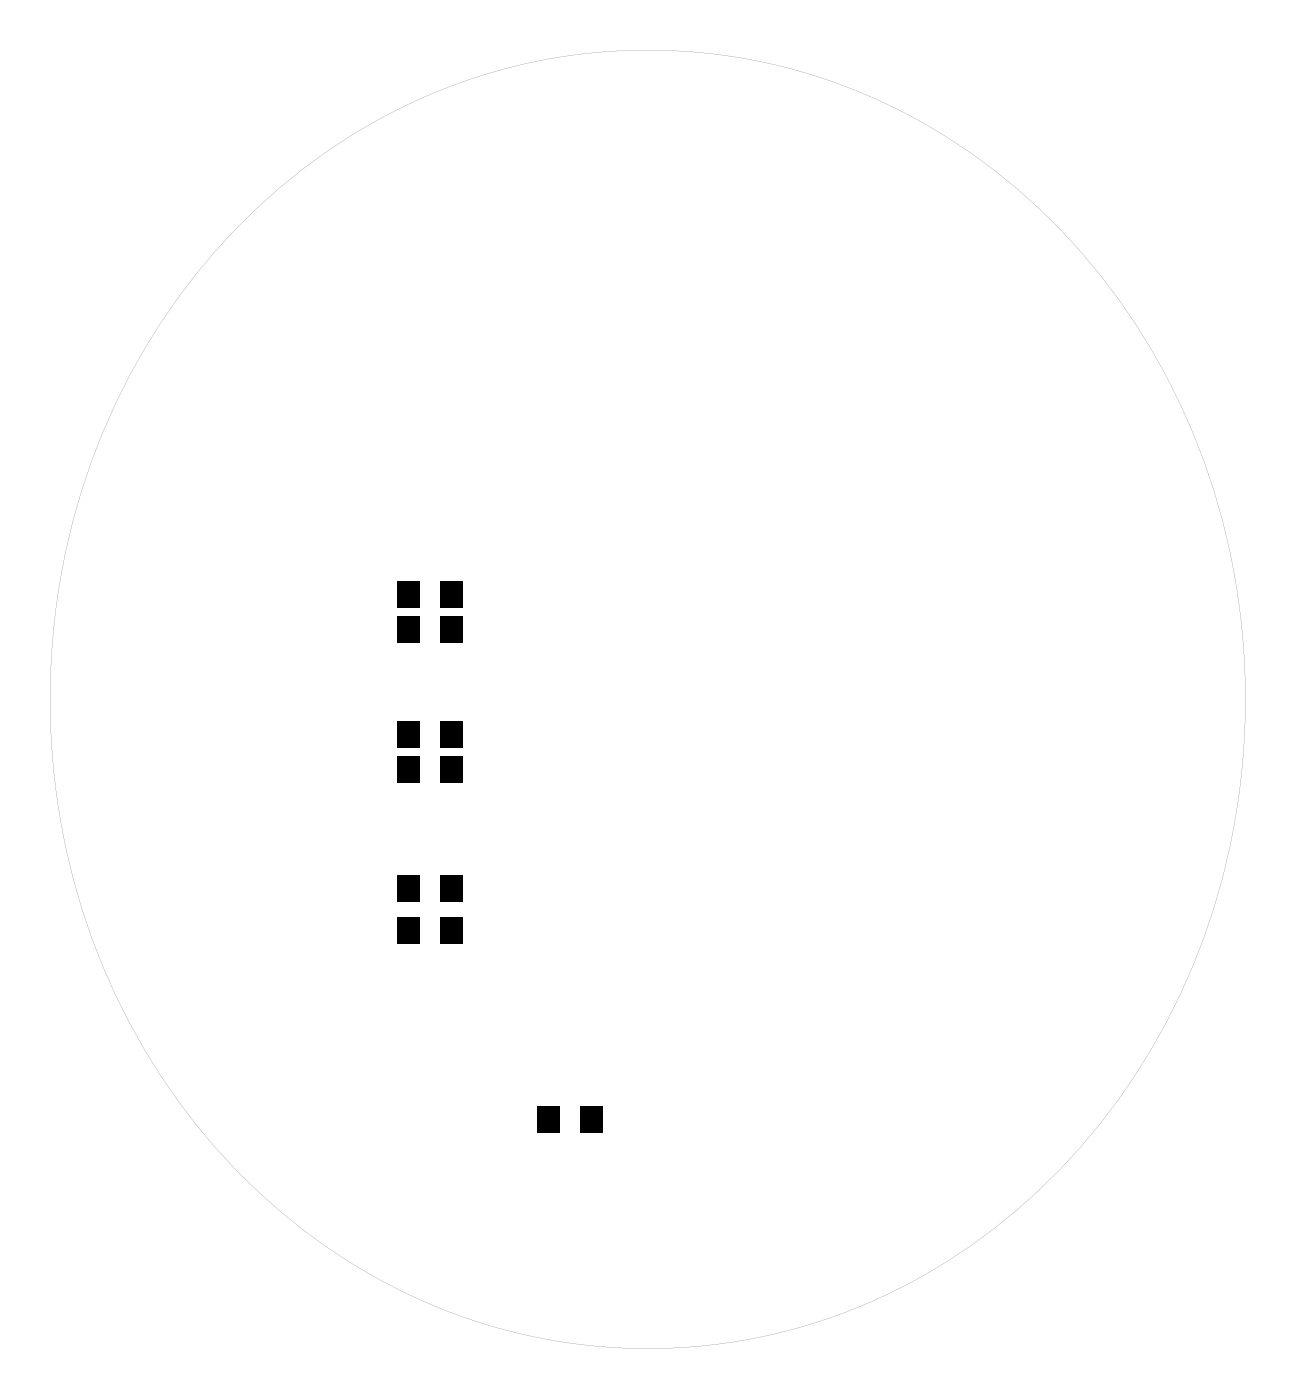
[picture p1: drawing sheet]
<svg xmlns="http://www.w3.org/2000/svg" width="94mm" height="102mm" viewBox="0 0 94 102" stroke-linecap="round" stroke-linejoin="round" font-family="sans-serif">
<g fill="#000">
<path d="M28.8 54.9h1.6v1.9h-1.6zM28.8 52.3h1.6v1.9h-1.6zM28.8 44.7h1.6v1.9h-1.6zM28.8 42.2h1.6v1.9h-1.6zM31.9 54.9h1.6v1.9h-1.6zM31.9 52.3h1.6v1.9h-1.6zM31.9 44.7h1.6v1.9h-1.6zM31.9 42.2h1.6v1.9h-1.6zM28.8 66.6h1.6v1.9h-1.6zM28.8 63.5h1.6v1.9h-1.6zM31.9 66.6h1.6v1.9h-1.6zM31.9 63.5h1.6v1.9h-1.6z"/>
<path d="M39 80.3h1.6v1.9h-1.6zM42.1 80.3h1.6v1.9h-1.6z"/>
<path d="M18.3 15.4a40.7 40.7 0 0 1 45.5-8.1 45.8 45.8 0 0 1 24.1 28 50.3 50.3 0 0 1-8.4 46.6 41.9 41.9 0 0 1-32.5 16 41.8 41.8 0 0 1-32.6-16 50.4 50.4 0 0 1-4.9-54.9 46.8 46.8 0 0 1 8.8-11.6zM18.4 15.4a49.2 49.2 0 0 0-14.4 41.7 47.4 47.4 0 0 0 21.1 34.3 40.5 40.5 0 0 0 48.4-3.4 48.6 48.6 0 0 0 16.8-37.2 48.6 48.6 0 0 0-16.8-37.3 40.6 40.6 0 0 0-53 0z"/>
</g>
</svg>
